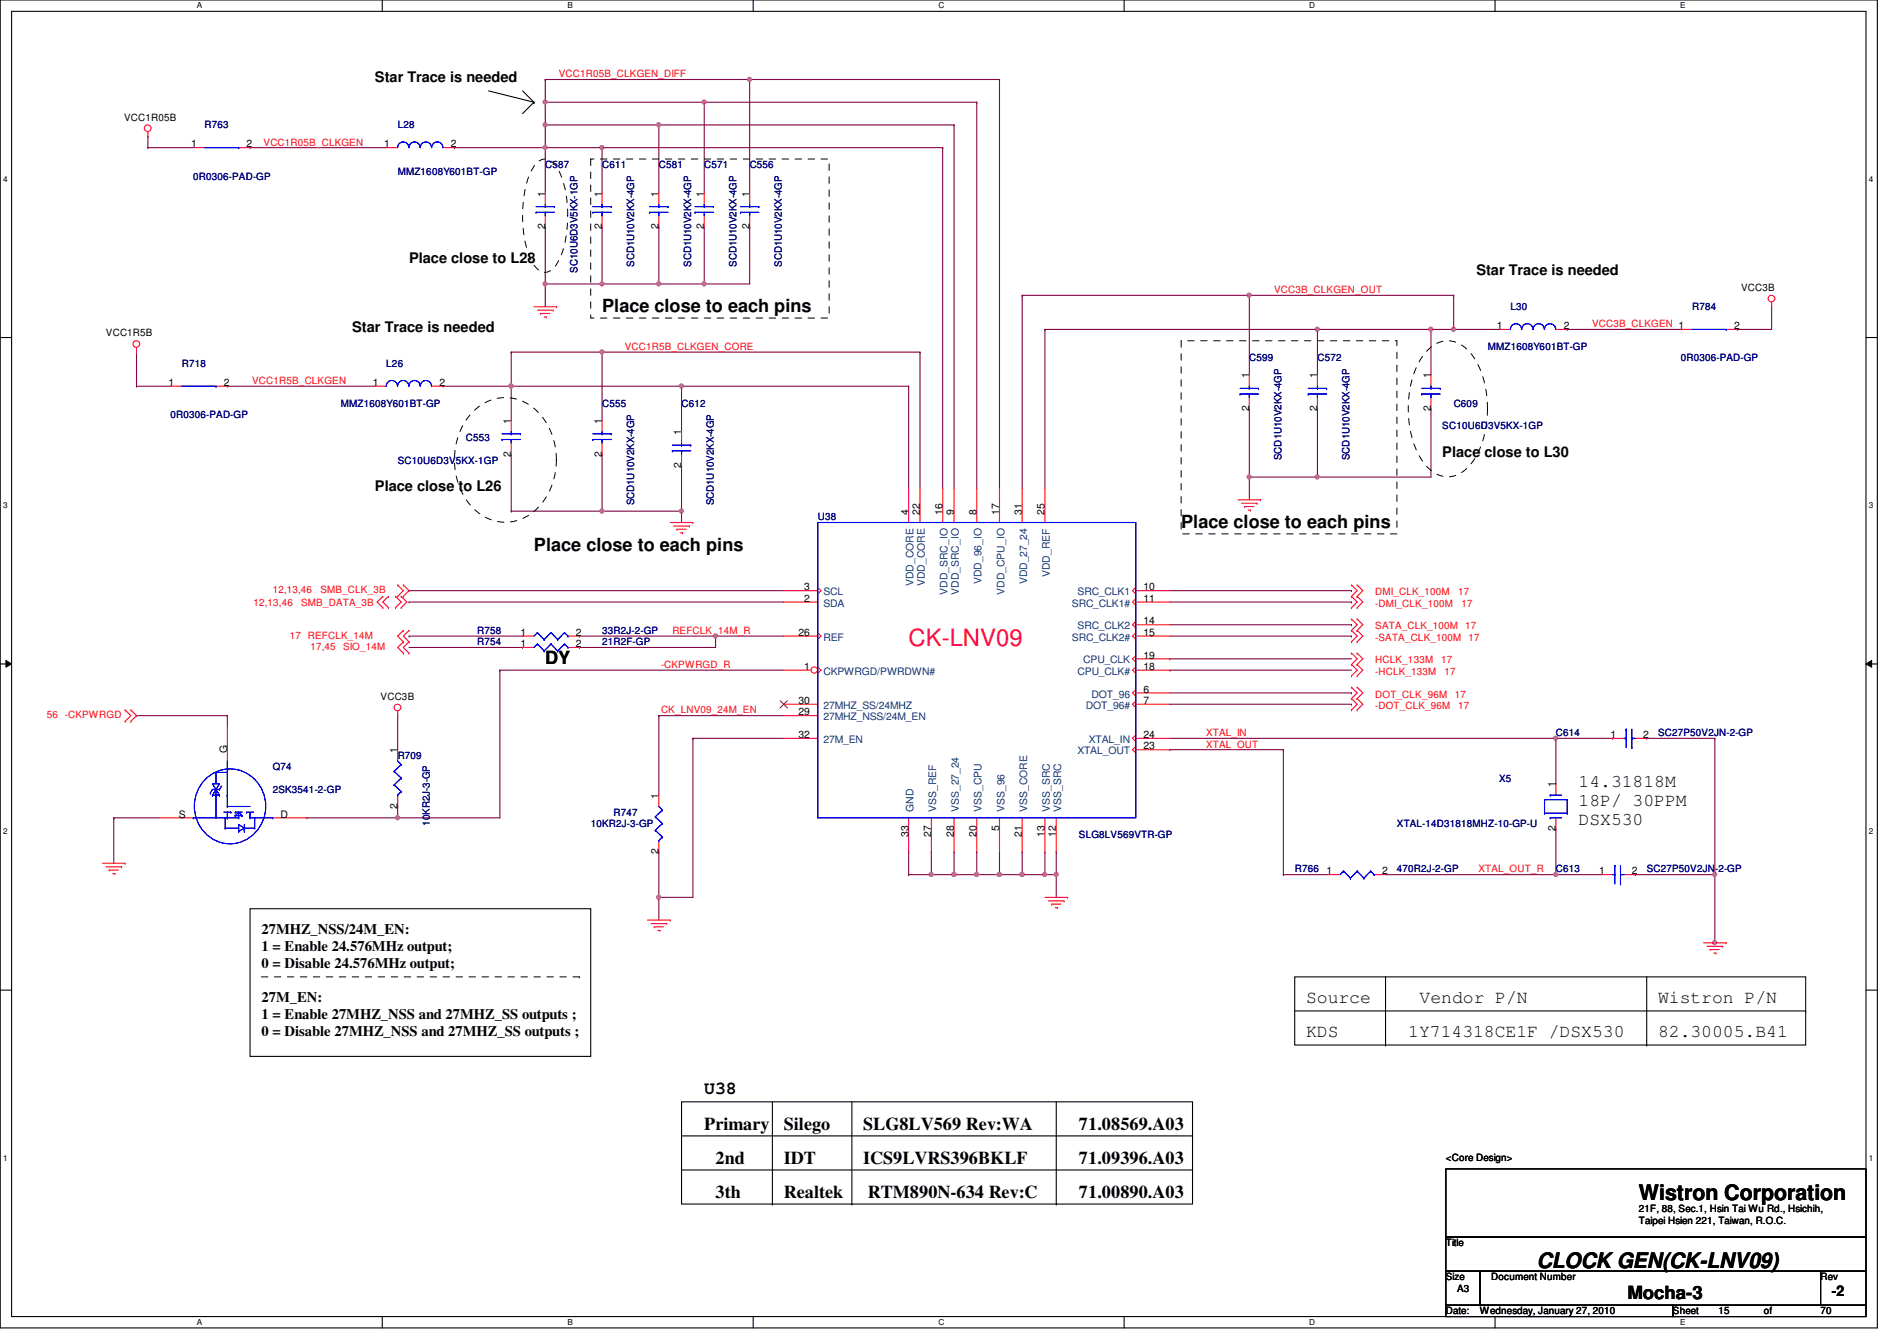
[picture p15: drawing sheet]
<svg xmlns="http://www.w3.org/2000/svg" width="297mm" height="210mm" viewBox="0 0 297 210" stroke-linecap="round" stroke-linejoin="round" font-family="sans-serif">
<defs><g id="words">
<text font-size="3.7" fill="#f00" x="142.3" y="101.1">CK-LNV09</text>
<g font-size="3.3">
<text x="256.6" y="187.9">Wistron Corporation</text>
<text x="240.6" y="198.5">CLOCK GEN(CK-LNV09)</text>
</g>
<g font-size="2.8">
<text x="94.3" y="48.9">Place close to each pins</text>
<text x="185" y="82.6">Place close to each pins</text>
<text x="83.6" y="86.2">Place close to each pins</text>
<text x="85.4" y="104">DY</text>
<text x="247.2" y="123.1">14.31818M</text>
<text x="247.2" y="126.2">18P/ 30PPM</text>
<text x="247.2" y="129.2">DSX530</text>
<text x="204.5" y="156.9">Source</text>
<text x="222.3" y="156.9">Vendor P/N</text>
<text x="259.6" y="156.9">Wistron P/N</text>
<text x="204.5" y="162.3">KDS</text>
<text x="220.5" y="162.3">1Y714318CE1F /DSX530</text>
<text x="259.6" y="162.3">82.30005.B41</text>
<text x="110.3" y="171.3">U38</text>
<text x="110.3" y="176.8">Primary</text>
<text x="122.7" y="176.8">Silego</text>
<text x="135.2" y="176.8">SLG8LV569 Rev:WA</text>
<text x="168.9" y="176.8">71.08569.A03</text>
<text x="112.1" y="182.2">2nd</text>
<text x="122.7" y="182.2">IDT</text>
<text x="135.2" y="182.2">ICS9LVRS396BKLF</text>
<text x="168.9" y="182.2">71.09396.A03</text>
<text x="112.1" y="187.5">3th</text>
<text x="122.7" y="187.5">Realtek</text>
<text x="135.9" y="187.5">RTM890N-634 Rev:C</text>
<text x="168.9" y="187.5">71.00890.A03</text>
<text x="254.8" y="203.4">Mocha-3</text>
</g>
<g font-size="2.3">
<text x="58.7" y="12.8">Star Trace is needed</text>
<text x="64" y="41.2">Place close to L28</text>
<text x="231.2" y="43">Star Trace is needed</text>
<text x="55.2" y="51.9">Star Trace is needed</text>
<text x="225.8" y="71.5">Place close to L30</text>
<text x="58.7" y="76.8">Place close to L26</text>
<text x="40.9" y="146.1">27MHZ_NSS/24M_EN:</text>
<text x="40.9" y="148.8">1 = Enable 24.576MHz output;</text>
<text x="40.9" y="151.6">0 = Disable 24.576MHz output;</text>
<text x="40.9" y="156.8">27M_EN:</text>
<text x="40.9" y="159.5">1 = Enable 27MHZ_NSS and 27MHZ_SS outputs ;</text>
<text x="40.9" y="162.2">0 = Disable 27MHZ_NSS and 27MHZ_SS outputs ;</text>
<text x="286.8" y="202.9">-2</text>
</g>
<g font-size="1.6" fill="#f00">
<text x="87.5" y="12.1">VCC1R05B_CLKGEN_DIFF</text>
<text x="41.3" y="22.8">VCC1R05B_CLKGEN</text>
<text x="199.5" y="45.9">VCC3B_CLKGEN_OUT</text>
<text x="249.3" y="51.2">VCC3B_CLKGEN 1</text>
<text x="97.8" y="54.8">VCC1R5B_CLKGEN_CORE</text>
<text x="39.5" y="60.1">VCC1R5B_CLKGEN</text>
<text x="39.7" y="94.8">12,13,46</text>
<text x="42.7" y="92.8">12,13,46</text>
<text x="47.2" y="94.8">SMB_DATA_3B</text>
<text x="50.2" y="92.8">SMB_CLK_3B</text>
<text x="215.3" y="95">-DMI_CLK_100M</text>
<text x="215.3" y="93.2">DMI_CLK_100M</text>
<text x="228.3" y="93.2">17</text>
<text x="228.9" y="95">17</text>
<text x="45.4" y="99.9">17 REFCLK_14M</text>
<text x="48.6" y="101.7">17,45</text>
<text x="53.7" y="101.7">SIO_14M</text>
<text x="105.3" y="99.2">REFCLK_14M_R</text>
<text x="215.3" y="100.3">-SATA_CLK_100M</text>
<text x="215.3" y="98.5">SATA_CLK_100M 17</text>
<text x="230" y="100.3">17</text>
<text x="103.5" y="104.6">-CKPWRGD_R</text>
<text x="215.3" y="103.8">HCLK_133M</text>
<text x="215.3" y="105.6">-HCLK_133M</text>
<text x="225.7" y="103.8">17</text>
<text x="226.2" y="105.6">17</text>
<text x="7.3" y="112.4">56 -CKPWRGD</text>
<text x="103.5" y="111.7">CK_LNV09_24M_EN</text>
<text x="215.3" y="111">-DOT_CLK_96M</text>
<text x="215.3" y="109.2">DOT_CLK_96M</text>
<text x="227.8" y="109.2">17</text>
<text x="228.3" y="111">17</text>
<text x="188.8" y="117">XTAL_OUT</text>
<text x="188.8" y="115.2">XTAL_IN</text>
<text x="231.5" y="136.6">XTAL_OUT_R</text>
</g>
<g font-size="1.6">
<text x="19.4" y="18.9">VCC1R05B</text>
<text x="29.9" y="23.1">1</text>
<text x="38.6" y="23.1">2</text>
<text x="60.2" y="23.1">1</text>
<text x="70.6" y="23.1">2</text>
<text x="85.3" y="35.9" transform="rotate(-90 85.3 35.9)">2</text>
<text x="85.3" y="30.8" transform="rotate(-90 85.3 30.8)">1</text>
<text x="94.2" y="35.9" transform="rotate(-90 94.2 35.9)">2</text>
<text x="94.2" y="30.8" transform="rotate(-90 94.2 30.8)">1</text>
<text x="103.1" y="35.9" transform="rotate(-90 103.1 35.9)">2</text>
<text x="103.1" y="30.8" transform="rotate(-90 103.1 30.8)">1</text>
<text x="110.2" y="35.9" transform="rotate(-90 110.2 35.9)">2</text>
<text x="110.2" y="30.8" transform="rotate(-90 110.2 30.8)">1</text>
<text x="117.3" y="35.9" transform="rotate(-90 117.3 35.9)">2</text>
<text x="117.3" y="30.8" transform="rotate(-90 117.3 30.8)">1</text>
<text x="272.6" y="45.6">VCC3B</text>
<text x="16.6" y="52.7">VCC1R5B</text>
<text x="234.4" y="51.5">1</text>
<text x="244.9" y="51.5">2</text>
<text x="271.5" y="51.5">2</text>
<text x="195.6" y="59.2" transform="rotate(-90 195.6 59.2)">1</text>
<text x="206.2" y="59.2" transform="rotate(-90 206.2 59.2)">1</text>
<text x="224" y="59.2" transform="rotate(-90 224 59.2)">1</text>
<text x="26.4" y="60.4">1</text>
<text x="35" y="60.4">2</text>
<text x="58.4" y="60.4">1</text>
<text x="68.8" y="60.4">2</text>
<text x="195.6" y="64.3" transform="rotate(-90 195.6 64.3)">2</text>
<text x="206.2" y="64.3" transform="rotate(-90 206.2 64.3)">2</text>
<text x="224" y="64.3" transform="rotate(-90 224 64.3)">2</text>
<text x="80" y="71.5" transform="rotate(-90 80 71.5)">2</text>
<text x="80" y="66.3" transform="rotate(-90 80 66.3)">1</text>
<text x="94.2" y="71.5" transform="rotate(-90 94.2 71.5)">2</text>
<text x="94.2" y="66.3" transform="rotate(-90 94.2 66.3)">1</text>
<text x="106.7" y="68.1" transform="rotate(-90 106.7 68.1)">1</text>
<text x="106.7" y="73.2" transform="rotate(-90 106.7 73.2)">2</text>
<text x="142.2" y="80.6" transform="rotate(-90 142.2 80.6)">4</text>
<text x="144" y="80.6" transform="rotate(-90 144 80.6)">22</text>
<text x="147.6" y="80.6" transform="rotate(-90 147.6 80.6)">16</text>
<text x="149.3" y="80.6" transform="rotate(-90 149.3 80.6)">9</text>
<text x="152.9" y="80.6" transform="rotate(-90 152.9 80.6)">8</text>
<text x="156.5" y="80.6" transform="rotate(-90 156.5 80.6)">17</text>
<text x="160" y="80.6" transform="rotate(-90 160 80.6)">31</text>
<text x="163.6" y="80.6" transform="rotate(-90 163.6 80.6)">25</text>
<text x="125.9" y="94.2">2</text>
<text x="125.9" y="92.4">3</text>
<text x="179.1" y="92.4">10</text>
<text x="179.1" y="94.2">11</text>
<text x="81.5" y="101.3">1</text>
<text x="81.5" y="99.5">1</text>
<text x="90.2" y="101.3">2</text>
<text x="90.2" y="99.5">2</text>
<text x="125" y="99.5">26</text>
<text x="179.1" y="97.7">14</text>
<text x="179.1" y="99.5">15</text>
<text x="125.9" y="104.9">1</text>
<text x="179.1" y="104.9">18</text>
<text x="179.1" y="103.1">19</text>
<text x="59.6" y="109.6">VCC3B</text>
<text x="125" y="112">29</text>
<text x="125" y="110.2">30</text>
<text x="179.1" y="108.4">6</text>
<text x="179.1" y="110.2">7</text>
<text x="35.6" y="117.9" transform="rotate(-90 35.6 117.9)">G</text>
<text x="62.2" y="117.9" transform="rotate(-90 62.2 117.9)">1</text>
<text x="125" y="115.5">32</text>
<text x="179.1" y="117.3">23</text>
<text x="179.1" y="115.5">24</text>
<text x="252.2" y="115.5">1</text>
<text x="257.3" y="115.5">2</text>
<text x="103.1" y="125" transform="rotate(-90 103.1 125)">1</text>
<text x="243.6" y="123.2" transform="rotate(-90 243.6 123.2)">1</text>
<text x="28" y="128">S</text>
<text x="43.9" y="128">D</text>
<text x="62.2" y="126.6" transform="rotate(-90 62.2 126.6)">2</text>
<text x="142.2" y="131" transform="rotate(-90 142.2 131)">33</text>
<text x="145.8" y="131" transform="rotate(-90 145.8 131)">27</text>
<text x="149.3" y="131" transform="rotate(-90 149.3 131)">28</text>
<text x="152.9" y="131" transform="rotate(-90 152.9 131)">20</text>
<text x="156.5" y="130.1" transform="rotate(-90 156.5 130.1)">5</text>
<text x="160" y="131" transform="rotate(-90 160 131)">21</text>
<text x="163.6" y="131" transform="rotate(-90 163.6 131)">13</text>
<text x="165.4" y="131" transform="rotate(-90 165.4 131)">12</text>
<text x="243.6" y="130.1" transform="rotate(-90 243.6 130.1)">2</text>
<text x="103.1" y="133.7" transform="rotate(-90 103.1 133.7)">2</text>
<text x="207.7" y="136.9">1</text>
<text x="216.4" y="136.9">2</text>
<text x="250.4" y="136.9">1</text>
<text x="255.5" y="136.9">2</text>
<text x="226.4" y="181.7">&lt;Core Design&gt;</text>
<text x="256.6" y="189.7">21F, 88, Sec.1, Hsin Tai Wu Rd., Hsichih,</text>
<text x="256.6" y="191.6">Taipei Hsien 221, Taiwan, R.O.C.</text>
<text x="226.4" y="195.1">Title</text>
<text x="226.4" y="200.4">Size</text>
<text x="228.2" y="202.2">A3</text>
<text x="233.5" y="200.4">Document Number</text>
<text x="285.1" y="200.4">Rev</text>
<text x="226.4" y="205.7">Date:</text>
<text x="231.7" y="205.7">Wednesday, January 27, 2010</text>
<text x="262" y="205.7">Sheet</text>
<text x="269.1" y="205.7">15</text>
<text x="276.2" y="205.7">of</text>
<text x="285.1" y="205.7">70</text>
</g>
<g font-size="1.6" fill="#000080">
<text x="32" y="20.1">R763</text>
<text x="62.3" y="20.1">L28</text>
<text x="30.3" y="28.1">0R0306-PAD-GP</text>
<text x="62.3" y="27.4">MMZ1608Y601BT-GP</text>
<text x="85.4" y="26.3">C587</text>
<text x="94.3" y="26.3">C611</text>
<text x="103.2" y="26.3">C581</text>
<text x="110.3" y="26.3">C571</text>
<text x="117.4" y="26.3">C556</text>
<text x="99.3" y="41.8" transform="rotate(-90 99.3 41.8)">SCD1U10V2KX-4GP</text>
<text x="108.2" y="41.8" transform="rotate(-90 108.2 41.8)">SCD1U10V2KX-4GP</text>
<text x="115.3" y="41.8" transform="rotate(-90 115.3 41.8)">SCD1U10V2KX-4GP</text>
<text x="122.4" y="41.8" transform="rotate(-90 122.4 41.8)">SCD1U10V2KX-4GP</text>
<text x="90.4" y="42.7" transform="rotate(-90 90.4 42.7)">SC10U6D3V5KX-1GP</text>
<text x="236.5" y="48.6">L30</text>
<text x="265" y="48.6">R784</text>
<text x="28.5" y="57.4">R718</text>
<text x="60.5" y="57.4">L26</text>
<text x="195.6" y="56.6">C599</text>
<text x="206.3" y="56.6">C572</text>
<text x="233" y="54.8">MMZ1608Y601BT-GP</text>
<text x="263.2" y="56.6">0R0306-PAD-GP</text>
<text x="26.7" y="65.4">0R0306-PAD-GP</text>
<text x="53.4" y="63.7">MMZ1608Y601BT-GP</text>
<text x="94.3" y="63.7">C555</text>
<text x="106.7" y="63.7">C612</text>
<text x="227.6" y="63.7">C609</text>
<text x="72.9" y="69">C553</text>
<text x="225.8" y="67.2">SC10U6D3V5KX-1GP</text>
<text x="62.3" y="72.6">SC10U6D3V5KX-1GP</text>
<text x="200.7" y="72" transform="rotate(-90 200.7 72)">SCD1U10V2KX-4GP</text>
<text x="211.3" y="72" transform="rotate(-90 211.3 72)">SCD1U10V2KX-4GP</text>
<text x="99.3" y="79.1" transform="rotate(-90 99.3 79.1)">SCD1U10V2KX-4GP</text>
<text x="111.8" y="79.1" transform="rotate(-90 111.8 79.1)">SCD1U10V2KX-4GP</text>
<text x="128.1" y="81.4">U38</text>
<text x="74.7" y="101">R754</text>
<text x="74.7" y="99.2">R758</text>
<text x="94.3" y="101">21R2F-GP</text>
<text x="94.3" y="99.2">33R2J-2-GP</text>
<text x="62.3" y="118.8">R709</text>
<text x="243.6" y="115.2">C614</text>
<text x="259.6" y="115.2">SC27P50V2JN-2-GP</text>
<text x="42.7" y="120.6">Q74</text>
<text x="42.7" y="124.1">2SK3541-2-GP</text>
<text x="234.7" y="122.3">X5</text>
<text x="67.3" y="129.2" transform="rotate(-90 67.3 129.2)">10KR2J-3-GP</text>
<text x="92.5" y="129.5">10KR2J-3-GP</text>
<text x="96.1" y="127.7">R747</text>
<text x="168.9" y="131.2">SLG8LV569VTR-GP</text>
<text x="218.7" y="129.5">XTAL-14D31818MHZ-10-GP-U</text>
<text x="202.7" y="136.6">R766</text>
<text x="218.7" y="136.6">470R2J-2-GP</text>
<text x="243.6" y="136.6">C613</text>
<text x="257.8" y="136.6">SC27P50V2JN-2-GP</text>
</g>
<g font-size="1.6" fill="#004080">
<text x="128.9" y="95">SDA</text>
<text x="128.9" y="93.2">SCL</text>
<text x="143" y="91.8" transform="rotate(-90 143 91.8)">VDD_CORE</text>
<text x="144.8" y="91.8" transform="rotate(-90 144.8 91.8)">VDD_CORE</text>
<text x="148.4" y="93.1" transform="rotate(-90 148.4 93.1)">VDD_SRC_IO</text>
<text x="150.2" y="93.1" transform="rotate(-90 150.2 93.1)">VDD_SRC_IO</text>
<text x="153.7" y="91.4" transform="rotate(-90 153.7 91.4)">VDD_96_IO</text>
<text x="157.3" y="93.1" transform="rotate(-90 157.3 93.1)">VDD_CPU_IO</text>
<text x="160.8" y="91.5" transform="rotate(-90 160.8 91.5)">VDD_27_24</text>
<text x="164.4" y="90.3" transform="rotate(-90 164.4 90.3)">VDD_REF</text>
<text x="167.8" y="95">SRC_CLK1#</text>
<text x="168.7" y="93.2">SRC_CLK1</text>
<text x="128.9" y="100.3">REF</text>
<text x="167.8" y="100.3">SRC_CLK2#</text>
<text x="168.7" y="98.5">SRC_CLK2</text>
<text x="128.9" y="105.6">CKPWRGD/PWRDWN#</text>
<text x="168.7" y="105.6">CPU_CLK#</text>
<text x="169.6" y="103.8">CPU_CLK</text>
<text x="128.9" y="112.7">27MHZ_NSS/24M_EN</text>
<text x="128.9" y="111">27MHZ_SS/24MHZ</text>
<text x="170" y="111">DOT_96#</text>
<text x="170.9" y="109.2">DOT_96</text>
<text x="128.9" y="116.3">27M_EN</text>
<text x="168.7" y="118.1">XTAL_OUT</text>
<text x="170.5" y="116.3">XTAL_IN</text>
<text x="143" y="127.1" transform="rotate(-90 143 127.1)">GND</text>
<text x="146.6" y="127.1" transform="rotate(-90 146.6 127.1)">VSS_REF</text>
<text x="150.2" y="127.1" transform="rotate(-90 150.2 127.1)">VSS_27_24</text>
<text x="153.7" y="127.1" transform="rotate(-90 153.7 127.1)">VSS_CPU</text>
<text x="157.3" y="127.1" transform="rotate(-90 157.3 127.1)">VSS_96</text>
<text x="160.8" y="127.1" transform="rotate(-90 160.8 127.1)">VSS_CORE</text>
<text x="164.4" y="127.1" transform="rotate(-90 164.4 127.1)">VSS_SRC</text>
<text x="166.2" y="127.1" transform="rotate(-90 166.2 127.1)">VSS_SRC</text>
</g>
<g font-size="1.3">
<text x="30.8" y="1.3">A</text>
<text x="88.9" y="1.3">B</text>
<text x="146.9" y="1.3">C</text>
<text x="205" y="1.3">D</text>
<text x="263.1" y="1.3">E</text>
<text x=".5" y="28.4">4</text>
<text x="292.6" y="28.4">4</text>
<text x=".5" y="79.5">3</text>
<text x="292.6" y="79.5">3</text>
<text x=".5" y="130.6">2</text>
<text x="292.6" y="130.6">2</text>
<text x=".5" y="181.7">1</text>
<text x="292.6" y="181.7">1</text>
<text x="30.8" y="207.4">A</text>
<text x="88.9" y="207.4">B</text>
<text x="146.9" y="207.4">C</text>
<text x="205" y="207.4">D</text>
<text x="263.1" y="207.4">E</text>
</g>
</g></defs>
<path d="M0 0h294v207.9h-294zM1.8 1.8h290.4v204.3h-290.4z" fill="none" stroke="#000" stroke-width=".17"/>
<g fill="#fff">
<path d="M30.8 .2h.8v1.4h-.8z"/>
<path d="M30.8 206.2h.8v1.4h-.8z"/>
</g>
<path d="M59.9 0v1.8M59.9 206.1v1.8" fill="none" stroke="#000" stroke-width=".17"/>
<g fill="#fff">
<path d="M88.9 .2h.8v1.4h-.8z"/>
<path d="M88.9 206.2h.8v1.4h-.8z"/>
</g>
<path d="M117.9 0v1.8M117.9 206.1v1.8" fill="none" stroke="#000" stroke-width=".17"/>
<g fill="#fff">
<path d="M146.9 .2h.9v1.4h-.9z"/>
<path d="M146.9 206.2h.9v1.4h-.9z"/>
</g>
<path d="M176 0v1.8M176 206.1v1.8" fill="none" stroke="#000" stroke-width=".17"/>
<g fill="#fff">
<path d="M205 .2h.9v1.4h-.9z"/>
<path d="M205 206.2h.9v1.4h-.9z"/>
</g>
<path d="M234.1 0v1.8M234.1 206.1v1.8" fill="none" stroke="#000" stroke-width=".17"/>
<g fill="#fff">
<path d="M263.1 .2h.8v1.4h-.8z"/>
<path d="M263.1 206.2h.8v1.4h-.8z"/>
<path d="M.5 27.3h.7v1.4h-.7z"/>
<path d="M292.6 27.3h.7v1.4h-.7z"/>
<path d="M.5 78.4h.7v1.4h-.7z"/>
<path d="M292.6 78.4h.7v1.4h-.7z"/>
</g>
<path d="M0 52.8h1.8M292.2 52.8h1.8" fill="none" stroke="#000" stroke-width=".17"/>
<g fill="#fff">
<path d="M.5 129.5h.7v1.4h-.7z"/>
<path d="M292.6 129.5h.7v1.4h-.7z"/>
</g>
<path d="M0 103.9h1.8M292.2 103.9h1.8" fill="none" stroke="#000" stroke-width=".17"/>
<path d="M.9 103.4l.9 .5-.9 .5zM292.2 103.9l.9-.5v1z" fill="#000"/>
<path d="M.9 103.4l.9 .5-.9 .5zM292.2 103.9l.9-.5v1z" fill="none" stroke="#000" stroke-width=".16"/>
<g fill="#fff">
<path d="M.5 180.5h.7v1.4h-.7z"/>
<path d="M292.6 180.5h.7v1.4h-.7z"/>
</g>
<path d="M0 155h1.8M292.2 155h1.8" fill="none" stroke="#000" stroke-width=".17"/>
<path d="M64 99.6h.1M64 99.6h17.8M112.1 99.6h.1M112.1 99.6h10.6M112.1 99.6v1.7h-21.4M90.7 101.3h.1M103.2 112h.1M103.2 112v12.5M103.2 140.5h.1M103.2 140.5h5.3" fill="none" stroke="#800040" stroke-width=".17"/>
<circle cx="112" cy="99.5" r=".32" fill="#f0f"/>
<circle cx="112" cy="99.5" r=".32" fill="none" stroke="#f0f" stroke-width=".17"/>
<path d="M90.7 99.6h.1M90.7 99.6h21.4M103.2 133.3h.1M103.2 133.3v7.2" fill="none" stroke="#800040" stroke-width=".17"/>
<circle cx="103.1" cy="140.4" r=".32" fill="#f0f"/>
<circle cx="103.1" cy="140.4" r=".32" fill="none" stroke="#f0f" stroke-width=".17"/>
<g fill="none" stroke="#800040" stroke-width=".17">
<path d="M23.2 23.1h.1M23.2 21.3h.1M23.2 23.1h7.1M23.2 21.3v1.8M39.2 23.1h.1M39.2 23.1h21.3M71.2 23.1h.1M71.2 23.1h14.2M85.4 23.1h.1M85.4 23.1v7.1M85.4 44.4h.1M85.4 44.4v3.6"/>
<path d="M62.3 112h.1M62.3 112v5.3"/>
</g>
<circle cx="85.4" cy="44.4" r=".32" fill="#f0f"/>
<circle cx="85.4" cy="44.4" r=".32" fill="none" stroke="#f0f" stroke-width=".17"/>
<path d="M85.4 23.1h.1M85.4 23.1h8.9M94.3 23.1h.1M94.3 23.1v7.1" fill="none" stroke="#800040" stroke-width=".17"/>
<circle cx="94.2" cy="23.1" r=".32" fill="#f0f"/>
<circle cx="94.2" cy="23.1" r=".32" fill="none" stroke="#f0f" stroke-width=".17"/>
<circle cx="85.4" cy="23.1" r=".32" fill="#f0f"/>
<circle cx="85.4" cy="23.1" r=".32" fill="none" stroke="#f0f" stroke-width=".17"/>
<path d="M94.3 23.1h.1M94.3 35.6h.1M94.3 23.1h53.3M94.3 35.6v8.8h-8.9M85.4 44.4h.1" fill="none" stroke="#800040" stroke-width=".17"/>
<circle cx="94.2" cy="44.4" r=".32" fill="#f0f"/>
<circle cx="94.2" cy="44.4" r=".32" fill="none" stroke="#f0f" stroke-width=".17"/>
<path d="M103.2 35.6h.1M103.2 35.6v8.8h-8.9M94.3 44.4h.1" fill="none" stroke="#800040" stroke-width=".17"/>
<circle cx="103.1" cy="44.4" r=".32" fill="#f0f"/>
<circle cx="103.1" cy="44.4" r=".32" fill="none" stroke="#f0f" stroke-width=".17"/>
<path d="M110.3 35.6h.1M110.3 35.6v8.8h-7.1M103.2 44.4h.1" fill="none" stroke="#800040" stroke-width=".17"/>
<circle cx="110.3" cy="44.4" r=".32" fill="#f0f"/>
<circle cx="110.3" cy="44.4" r=".32" fill="none" stroke="#f0f" stroke-width=".17"/>
<path d="M85.4 19.6h.1M85.4 19.6h17.8M103.2 19.6h.1M103.2 19.6v10.6" fill="none" stroke="#800040" stroke-width=".17"/>
<circle cx="103.1" cy="19.5" r=".32" fill="#f0f"/>
<circle cx="103.1" cy="19.5" r=".32" fill="none" stroke="#f0f" stroke-width=".17"/>
<circle cx="85.4" cy="19.5" r=".32" fill="#f0f"/>
<circle cx="85.4" cy="19.5" r=".32" fill="none" stroke="#f0f" stroke-width=".17"/>
<path d="M85.4 19.6h.1M85.4 16h.1M85.4 16v7.1M85.4 16h24.9M103.2 19.6h.1M103.2 19.6h46.2M110.3 16h.1M110.3 16v14.2M117.4 35.6h.1M117.4 35.6v8.8h-7.1M110.3 44.4h.1" fill="none" stroke="#800040" stroke-width=".17"/>
<circle cx="110.3" cy="16" r=".32" fill="#f0f"/>
<circle cx="110.3" cy="16" r=".32" fill="none" stroke="#f0f" stroke-width=".17"/>
<circle cx="85.4" cy="16" r=".32" fill="#f0f"/>
<circle cx="85.4" cy="16" r=".32" fill="none" stroke="#f0f" stroke-width=".17"/>
<path d="M110.3 16h.1M110.3 16h42.6M117.4 12.4h.1M117.4 12.4v17.8M117.4 12.4h39.1" fill="none" stroke="#800040" stroke-width=".17"/>
<circle cx="117.4" cy="12.4" r=".32" fill="#f0f"/>
<circle cx="117.4" cy="12.4" r=".32" fill="none" stroke="#f0f" stroke-width=".17"/>
<path d="M85.4 12.4h.1M85.4 12.4v3.6M227.6 51.6h.1M227.6 51.6h7.1M245.4 51.6h.1M245.4 51.6h17.8M272.1 51.6h.1M277.4 48h.1M277.4 48v3.6h-5.3" fill="none" stroke="#800040" stroke-width=".17"/>
<circle cx="227.6" cy="51.5" r=".32" fill="#f0f"/>
<circle cx="227.6" cy="51.5" r=".32" fill="none" stroke="#f0f" stroke-width=".17"/>
<path d="M224.1 51.6h.1M224.1 51.6v7.1" fill="none" stroke="#800040" stroke-width=".17"/>
<circle cx="224" cy="51.5" r=".32" fill="#f0f"/>
<circle cx="224" cy="51.5" r=".32" fill="none" stroke="#f0f" stroke-width=".17"/>
<path d="M206.3 51.6h.1M206.3 51.6h17.8" fill="none" stroke="#800040" stroke-width=".17"/>
<circle cx="206.3" cy="51.5" r=".32" fill="#f0f"/>
<circle cx="206.3" cy="51.5" r=".32" fill="none" stroke="#f0f" stroke-width=".17"/>
<path d="M195.6 46.2h.1M195.6 46.2v12.5M206.3 51.6h.1M206.3 51.6v7.1M206.3 64h.1M206.3 74.7h.1M206.3 64v10.7M224.1 64h.1M224.1 64v10.7h-17.8" fill="none" stroke="#800040" stroke-width=".17"/>
<circle cx="206.3" cy="74.6" r=".32" fill="#f0f"/>
<circle cx="206.3" cy="74.6" r=".32" fill="none" stroke="#f0f" stroke-width=".17"/>
<path d="M195.6 64h.1M195.6 74.7h.1M195.6 64v14.2" fill="none" stroke="#800040" stroke-width=".17"/>
<circle cx="195.6" cy="74.6" r=".32" fill="#f0f"/>
<circle cx="195.6" cy="74.6" r=".32" fill="none" stroke="#f0f" stroke-width=".17"/>
<path d="M195.6 46.2h.1M195.6 46.2h32" fill="none" stroke="#800040" stroke-width=".17"/>
<circle cx="195.6" cy="46.2" r=".32" fill="#f0f"/>
<circle cx="195.6" cy="46.2" r=".32" fill="none" stroke="#f0f" stroke-width=".17"/>
<path d="M94.3 55.1h.1M94.3 55.1v10.7M227.6 46.2h.1M227.6 46.2v5.4" fill="none" stroke="#800040" stroke-width=".17"/>
<circle cx="94.2" cy="55.1" r=".32" fill="#f0f"/>
<circle cx="94.2" cy="55.1" r=".32" fill="none" stroke="#f0f" stroke-width=".17"/>
<g fill="none" stroke="#800040" stroke-width=".17">
<path d="M85.4 12.4h.1M85.4 12.4h32M85.4 35.6h.1M85.4 35.6v8.8M94.3 55.1h.1M94.3 55.1h49.8M106.7 60.5h.1M106.7 60.5v7.1M195.6 74.7h.1M195.6 74.7h10.7M21.4 112h.1M21.4 112h14.2"/>
<path d="M35.6 112h.1M35.6 112v1.8M108.5 115.6h.1M108.5 115.6v24.9M17.8 128h.1M17.8 128v7.1M17.8 128h7.1M142.3 133.3h.1M142.3 133.3v3.6M163.6 136.9h.1M163.6 136.9h1.8M103.2 140.5h.1"/>
<path d="M103.2 140.5v3.5"/>
</g>
<circle cx="165.4" cy="136.9" r=".32" fill="#f0f"/>
<circle cx="165.4" cy="136.9" r=".32" fill="none" stroke="#f0f" stroke-width=".17"/>
<path d="M145.8 133.3h.1M145.8 133.3v3.6M149.4 133.3h.1M149.4 136.9h.1M149.4 133.3v3.6M149.4 136.9h3.5M165.4 133.3h.1M165.4 136.9h.1M165.4 133.3v7.2" fill="none" stroke="#800040" stroke-width=".17"/>
<circle cx="152.9" cy="136.9" r=".32" fill="#f0f"/>
<circle cx="152.9" cy="136.9" r=".32" fill="none" stroke="#f0f" stroke-width=".17"/>
<circle cx="149.4" cy="136.9" r=".32" fill="#f0f"/>
<circle cx="149.4" cy="136.9" r=".32" fill="none" stroke="#f0f" stroke-width=".17"/>
<path d="M145.8 136.9h.1M145.8 136.9h3.6" fill="none" stroke="#800040" stroke-width=".17"/>
<circle cx="149.4" cy="136.9" r=".32" fill="#f0f"/>
<circle cx="149.4" cy="136.9" r=".32" fill="none" stroke="#f0f" stroke-width=".17"/>
<circle cx="145.8" cy="136.9" r=".32" fill="#f0f"/>
<circle cx="145.8" cy="136.9" r=".32" fill="none" stroke="#f0f" stroke-width=".17"/>
<path d="M152.9 133.3h.1M152.9 136.9h.1M152.9 133.3v3.6M156.5 133.3h.1M156.5 133.3v3.6h-3.6" fill="none" stroke="#800040" stroke-width=".17"/>
<circle cx="156.5" cy="136.9" r=".32" fill="#f0f"/>
<circle cx="156.5" cy="136.9" r=".32" fill="none" stroke="#f0f" stroke-width=".17"/>
<circle cx="152.9" cy="136.9" r=".32" fill="#f0f"/>
<circle cx="152.9" cy="136.9" r=".32" fill="none" stroke="#f0f" stroke-width=".17"/>
<path d="M156.5 136.9h.1M160.1 133.3h.1M160.1 133.3v3.6h-3.6" fill="none" stroke="#800040" stroke-width=".17"/>
<circle cx="160" cy="136.9" r=".32" fill="#f0f"/>
<circle cx="160" cy="136.9" r=".32" fill="none" stroke="#f0f" stroke-width=".17"/>
<circle cx="156.5" cy="136.9" r=".32" fill="#f0f"/>
<circle cx="156.5" cy="136.9" r=".32" fill="none" stroke="#f0f" stroke-width=".17"/>
<path d="M160.1 136.9h.1M163.6 133.3h.1M163.6 133.3v3.6h-3.5" fill="none" stroke="#800040" stroke-width=".17"/>
<circle cx="163.6" cy="136.9" r=".32" fill="#f0f"/>
<circle cx="163.6" cy="136.9" r=".32" fill="none" stroke="#f0f" stroke-width=".17"/>
<circle cx="160" cy="136.9" r=".32" fill="#f0f"/>
<circle cx="160" cy="136.9" r=".32" fill="none" stroke="#f0f" stroke-width=".17"/>
<g fill="none" stroke="#800040" stroke-width=".17">
<path d="M183.2 103.1h.1M183.2 104.9h.1M183.2 117.3h.1M183.2 103.1h28.4M183.2 104.9h28.4M183.2 117.3h17.8M201 117.3h.1M201 117.3v19.6M257.8 115.6h.1M257.8 115.6h10.7M142.3 136.9h.1M142.3 136.9h3.5"/>
<path d="M201 136.9h.1M201 136.9h7.1M243.6 129.8h.1M243.6 136.9h.1M243.6 136.9h7.1M243.6 129.8v7.1M268.5 136.9h.1M268.5 136.9v10.7"/>
</g>
<circle cx="268.5" cy="147.5" r=".32" fill="#f0f"/>
<circle cx="268.5" cy="147.5" r=".32" fill="none" stroke="#f0f" stroke-width=".17"/>
<path d="M256.1 136.9h.1M256.1 136.9h12.4" fill="none" stroke="#800040" stroke-width=".17"/>
<circle cx="268.5" cy="136.9" r=".32" fill="#f0f"/>
<circle cx="268.5" cy="136.9" r=".32" fill="none" stroke="#f0f" stroke-width=".17"/>
<g fill="none" stroke="#800040" stroke-width=".17">
<path d="M64 92.5h.1M64 94.2h.1M64 92.5h58.7M64 94.2h58.7M78.3 104.9h.1M78.3 104.9v23.1h-30.3M78.3 104.9h44.4M103.2 112h.1M103.2 112h19.5M108.5 115.6h.1M108.5 115.6h14.2M48 128h.1"/>
<path d="M62.3 126.2h.1M62.3 128h.1M62.3 126.2v1.8"/>
</g>
<circle cx="62.2" cy="128" r=".32" fill="#f0f"/>
<circle cx="62.2" cy="128" r=".32" fill="none" stroke="#f0f" stroke-width=".17"/>
<path d="M35.6 60.5h.1M35.6 60.5h23.1M80 60.5h.1M80 60.5v5.3" fill="none" stroke="#800040" stroke-width=".17"/>
<circle cx="80" cy="60.4" r=".32" fill="#f0f"/>
<circle cx="80" cy="60.4" r=".32" fill="none" stroke="#f0f" stroke-width=".17"/>
<path d="M106.7 60.5h.1M106.7 60.5h35.6" fill="none" stroke="#800040" stroke-width=".17"/>
<circle cx="106.7" cy="60.4" r=".32" fill="#f0f"/>
<circle cx="106.7" cy="60.4" r=".32" fill="none" stroke="#f0f" stroke-width=".17"/>
<path d="M144.1 55.1h.1M144.1 55.1v21.4M142.3 60.5h.1M142.3 60.5v16M94.3 80h.1M94.3 80h12.4" fill="none" stroke="#800040" stroke-width=".17"/>
<circle cx="106.7" cy="80" r=".32" fill="#f0f"/>
<circle cx="106.7" cy="80" r=".32" fill="none" stroke="#f0f" stroke-width=".17"/>
<circle cx="94.2" cy="80" r=".32" fill="#f0f"/>
<circle cx="94.2" cy="80" r=".32" fill="none" stroke="#f0f" stroke-width=".17"/>
<g fill="none" stroke="#800040" stroke-width=".17">
<path d="M80 55.1h.1M80 55.1h14.3M80 55.1v5.4M69.4 60.5h.1M69.4 60.5h37.3M80 71.1h.1M80 60.5h.1M80 71.1v8.9M94.3 71.1h.1M94.3 71.1v8.9h-14.3M106.7 72.9h.1M106.7 72.9v8.9"/>
<path d="M80 80h.1M106.7 80h.1"/>
</g>
<circle cx="80" cy="60.4" r=".32" fill="#f0f"/>
<circle cx="80" cy="60.4" r=".32" fill="none" stroke="#f0f" stroke-width=".17"/>
<g fill="none" stroke="#800040" stroke-width=".17">
<path d="M149.4 19.6h.1M149.4 19.6v56.9M152.9 16h.1M152.9 16v60.5M156.5 12.4h.1M156.5 12.4v64.1M147.6 23.1h.1M147.6 23.1v53.4M21.4 55.1h.1M21.4 55.1v5.4M160.1 46.2h.1M160.1 46.2v30.3"/>
<path d="M160.1 46.2h35.5M163.6 51.6h.1M163.6 51.6v24.9M163.6 51.6h42.7M224.1 51.6h.1M224.1 51.6h3.5M21.4 60.5h.1M21.4 60.5h5.3M268.5 115.6h.1M268.5 115.6v21.3M217 136.9h26.6M243.6 136.9h.1"/>
</g>
<circle cx="243.6" cy="136.9" r=".32" fill="#f0f"/>
<circle cx="243.6" cy="136.9" r=".32" fill="none" stroke="#f0f" stroke-width=".17"/>
<path d="M183.2 115.6h60.4M243.6 115.6h.1" fill="none" stroke="#800040" stroke-width=".17"/>
<circle cx="243.6" cy="115.5" r=".32" fill="#f0f"/>
<circle cx="243.6" cy="115.5" r=".32" fill="none" stroke="#f0f" stroke-width=".17"/>
<g fill="none" stroke="#800040" stroke-width=".17">
<path d="M183.2 92.5h28.4M183.2 94.2h28.4M183.2 97.8h28.4M183.2 99.6h28.4M211.6 92.5h.1M211.6 94.2h.1M211.6 97.8h.1M211.6 99.6h.1M64 101.3h17.8M81.8 101.3h.1M183.2 108.5h28.4M183.2 110.2h28.4"/>
<path d="M211.6 108.5h.1M211.6 110.2h.1M252.5 115.6h.1M252.5 115.6h-8.9v7.1M243.6 122.7h.1"/>
</g>
<g fill="none" stroke="#f00" stroke-width=".17">
<path d="M23.2 21.3h.1M23.2 20.6v.7M85.4 30.2v1.8M85.4 33.8v1.8M94.3 30.2v1.8M94.3 33.8v1.8M103.2 30.2v1.8M103.2 33.8v1.8M21.4 55.1h.1M21.4 54.4v.7M83.6 48h3.6M84.2 48.6h2.4"/>
<path d="M84.7 49.1h.1M84.7 49.1h1.4M85.2 49.6h.4M85.6 49.6h.1M86.6 48.6h.1M87.2 48h.1M224.1 58.7v1.8M277.4 48h.1M277.4 47.3v.7M26.7 60.5h1.8M33.8 60.5h1.8M80 65.8v1.8"/>
<path d="M80 69.3v1.8M94.3 65.8v1.8M94.3 69.3v1.8M193.8 78.2h3.6M194.4 78.8h2.4M194.9 79.3h.1M194.9 79.3h1.4M195.4 79.8h.4M195.8 79.8h.1M196.8 78.8h.1M197.4 78.2h.1M224.1 62.2v1.8"/>
<path d="M59.9 95.1h.1M59.9 93.3h.1M59.9 93.3l-.8 .9 .8 .9M60.8 95.1h.1M60.8 93.3h.1M60.8 93.3l-.9 .9 .9 .9M61.9 93.3h.1M61.9 95.1h.1M61.9 93.3l.9 .9-.9 .9M62.3 93.3h.1M62.3 91.6h.1M62.3 91.6l.9 .9-.9 .8"/>
<path d="M62.8 95.1h.1M62.8 93.3h.1M62.8 93.3l.9 .9-.9 .9M63.2 98.7h.1M63.2 91.6h.1M63.2 93.3h.1M63.2 98.7l-.9 .9 .9 .9M63.2 91.6l.8 .9-.8 .8M64 98.7h.1M64 98.7l-.8 .9 .8 .9M104.9 81.8h3.6M105.5 82.3h2.4"/>
<path d="M106 82.8h.1M106 82.8h1.4M106.5 83.4h.4M106.9 83.4h.1M107.9 82.3h.1M108.5 81.8h.1M211.6 98.7h.1M211.6 96.9h.1M211.6 93.3h.1M211.6 95.1h.1M211.6 91.6h.1M211.6 98.7l.9 .9-.9 .9"/>
<path d="M211.6 96.9l.9 .9-.9 .9M211.6 93.3l.9 .9-.9 .9M211.6 91.6l.9 .9-.9 .8M212.5 98.7h.1M212.5 96.9h.1M212.5 93.3h.1M212.5 95.1h.1M212.5 91.6h.1M212.5 98.7l.9 .9-.9 .9M212.5 96.9l.9 .9-.9 .9M212.5 93.3l.9 .9-.9 .9M212.5 91.6l.9 .9-.9 .8"/>
<path d="M19.6 112.9h.1M19.6 111.1h.1M19.6 111.1l.9 .9-.9 .9M20.5 111.1h.1M20.5 112.9h.1M20.5 111.1l.9 .9-.9 .9M62.3 112h.1M62.3 111.3v.7M63.2 100.5h.1M63.2 102.2h.1M63.2 100.5l-.9 .8 .9 .9M64 100.5h.1"/>
<path d="M64 102.2h.1M64 100.5l-.8 .8 .8 .9M128.1 104.4l.5 .5-.5 .5M211.6 102.2h.1M211.6 104h.1M211.6 105.8h.1M211.6 100.5h.1M211.6 109.3h.1M211.6 111.1h.1M211.6 107.6h.1M211.6 102.2l.9 .9-.9 .9M211.6 104l.9 .9-.9 .9"/>
<path d="M211.6 109.3l.9 .9-.9 .9M211.6 107.6l.9 .9-.9 .8M212.5 102.2h.1M212.5 104h.1M212.5 105.8h.1M212.5 100.5h.1M212.5 109.3h.1M212.5 111.1h.1M212.5 107.6h.1M212.5 102.2l.9 .9-.9 .9M212.5 104l.9 .9-.9 .9M212.5 109.3l.9 .9-.9 .9"/>
<path d="M212.5 107.6l.9 .9-.9 .8M16 135.1h3.6M16.6 135.7h2.4M17.1 136.2h.1M17.1 136.2h1.4M17.6 136.7h.4M18 136.7h.1M19 135.7h.1M19.6 135.1h.1M208.1 136.9h1.7M215.2 136.9h1.8M250.7 136.9h1.8"/>
<path d="M254.3 136.9h1.8M101.4 144h3.5M101.9 144.6h2.5M102.4 145.1h.1M102.4 145.1h1.5M103 145.6h.3M103.3 145.6h.1M104.4 144.6h.1M104.9 144h.1M163.6 140.5h3.6M164.2 141h2.4M164.7 141.5h.1"/>
<path d="M164.7 141.5h1.4M165.2 142.1h.4M165.6 142.1h.1M166.6 141h.1M167.2 140.5h.1M266.7 147.6h3.6M267.3 148.1h2.4M267.8 148.6h.1M267.8 148.6h1.4M268.3 149.2h.4M268.7 149.2h.1M269.7 148.1h.1"/>
<path d="M270.3 147.6h.1"/>
<circle cx="23.1" cy="20.1" r=".52"/>
<circle cx="21.4" cy="53.8" r=".52"/>
<circle cx="277.4" cy="46.7" r=".52"/>
<circle cx="62.3" cy="110.7" r=".52"/>
</g>
<g fill="none" stroke="#000" stroke-width=".17">
<path d="M76.5 14.2l7.1 1.8M81.8 14.2l1.8 1.8M83.6 16h.1M83.6 16l-1.8 1.8M39.2 142.2h53.3v23.2h-53.3zM202.7 152.9h80v10.7h-80zM202.7 158.2h80M217 152.9v10.7M257.8 152.9v10.7M282.7 158.2h.1M106.7 172.5h80v16h-80zM106.7 177.8h80"/>
<path d="M120.9 172.5v16M133.4 172.5v16M165.4 172.5v16M186.7 177.8h.1M217 163.6h.1M257.8 163.6h.1M106.7 183.1h80M120.9 188.5h.1M133.4 188.5h.1M165.4 188.5h.1M186.7 183.1h.1M226.4 183h65.8v10.6h-65.8z"/>
<path d="M226.4 193.6h65.8v5.4h-65.8zM226.4 199h5.3v5.3h-5.3zM231.7 199h53.4v5.3h-53.4zM285.1 199h7.1v5.3h-7.1zM226.4 204.3h35.6v1.8h-35.6zM262 204.3h30.2v1.8h-30.2z"/>
</g>
<path d="M84.2 25.3a1.75 1.75 0 0 1 2.8 .6 13.3 13.3 0 0 1 1.9 7.8 13.5 13.5 0 0 1-2.1 8.1 1.75 1.75 0 0 1-2.9 0 13.6 13.6 0 0 1-2.1-8.1 14.5 14.5 0 0 1 1.9-7.8zM92.5 24.9h37.3v24.9h-37.3zM185 53.3h33.7v30.3h-33.7zM223.6 54.8a4.1 4.1 0 0 1 6.2 0 13.3 13.3 0 0 1 3.1 9.2 13.4 13.4 0 0 1-3.1 9.2 4.1 4.1 0 0 1-6.2 0 13.4 13.4 0 0 1-3.1-9.2 13.3 13.3 0 0 1 3.1-9.2zM74.3 64.3a6.9 6.9 0 0 1 10.5 .8 11.2 11.2 0 0 1-.8 14.6 6.9 6.9 0 0 1-10.5-.8 11.3 11.3 0 0 1 .8-14.6zM40.9 152.9h49.8M90.7 152.9h.1" fill="none" stroke="#000" stroke-width=".16" stroke-dasharray="1 1 1 1 1 1 1 1"/>
<g fill="none" stroke="#00f" stroke-width=".17">
<path d="M83.9 33.2h.1M83.9 32.3h2.9M83.9 33.2h2.9M85.4 32.3h.1M85.4 33.2h.1M85.4 32v.3M85.4 33.2v.6M86.8 32.3h.1M92.8 33.2h.1M92.8 32.3h2.9M92.8 33.2h2.9M94.3 32.3h.1"/>
<path d="M94.3 33.2h.1M94.3 32v.3M94.3 33.2v.6M95.7 32.3h.1M101.7 33.2h.1M101.7 32.3h2.9M101.7 33.2h2.9M103.2 32.3h.1M103.2 33.2h.1M103.2 32v.3M103.2 33.2v.6M104.6 32.3h.1"/>
<path d="M28.5 60.5h5.3M33.8 60.5h.1M78.6 68.8h.1M78.6 67.9h2.9M78.6 68.8h2.9M80 67.9h.1M80 68.8h.1M80 67.6v.3M80 68.8v.5M81.5 67.9h.1M92.8 68.8h.1M92.8 67.9h2.9"/>
<path d="M92.8 68.8h2.9M94.3 67.9h.1M94.3 68.8h.1M94.3 67.6v.3M94.3 68.8v.5M95.7 67.9h.1M222.6 61.7h.1M222.6 60.8h2.9M222.6 61.7h2.9M224.1 60.8h.1M224.1 61.7h.1M224.1 60.5v.3"/>
<path d="M224.1 61.7v.5M225.5 60.8h.1M210.4 136.4h.1M210.4 136.4l-.6 .5M210.4 136.4l1.1 1.1M211.5 137.5h.1M212.5 136.4h.1M212.5 136.4l-1 1.1M212.5 136.4l1.1 1.1M213.6 137.5h.1M214.6 136.4h.1M214.6 136.4l-1 1.1"/>
<path d="M214.6 136.4l.6 .5M215.2 136.9h.1M252.5 136.9h.4M252.9 136.9h.1M252.9 135.5h.1M252.9 135.5v2.8M253.7 136.9h.1M253.7 138.3h.1M253.7 136.9h.6M253.7 135.5v2.8"/>
</g>
<circle cx="127.5" cy="104.9" r=".5" fill="#fff"/>
<g fill="none" stroke="#f00" stroke-width=".17">
<path d="M30.3 23.1h1.7M37.4 23.1h1.8M60.5 23.1h1.8M69.4 23.1h1.8M110.3 30.2v1.8M110.3 33.8v1.8M117.4 30.2v1.8M117.4 33.8v1.8M195.6 58.7v1.8M206.3 58.7v1.8M234.7 51.6h1.8M243.6 51.6h1.8"/>
<path d="M263.2 51.6h1.8M270.3 51.6h1.8M58.7 60.5h1.8M67.6 60.5h1.8M106.7 67.6v1.7M106.7 71.1v1.8M142.3 76.5v5.3M144.1 76.5v5.3M147.6 76.5v5.3M149.4 76.5v5.3M152.9 76.5v5.3M156.5 76.5v5.3"/>
<path d="M160.1 76.5v5.3M163.6 76.5v5.3M195.6 62.2v1.8M206.3 62.2v1.8M81.8 99.6h1.8M88.9 99.6h1.8M122.7 94.2h5.4M122.7 92.5h5.4M122.7 99.6h5.4M128.1 91.9l.5 .6-.5 .5M128.1 99.1l.5 .5-.5 .5M177.8 94.2h5.4"/>
<path d="M177.8 92.5h5.4M177.8 91.9l-.5 .6 .5 .5M177.8 93.7l-.5 .5 .5 .5M177.8 97.3l-.5 .5 .5 .5M177.8 97.8h5.4M177.8 99.1l-.5 .5 .5 .5M177.8 99.6h5.4M35.6 113.8v5.3M62.3 117.3v1.8M81.8 101.3h1.8M88.9 101.3h1.8M122.7 104.9h4.3"/>
<path d="M122.7 110.2h5.4M122.7 115.6h5.4M122.7 112h5.4M177.8 104.9h5.4M177.8 107.9l-.5 .6 .5 .5M177.8 108.5h5.4M177.8 109.7l-.5 .5 .5 .5M177.8 110.2h5.4M177.8 104.4l-.5 .5 .5 .5M177.8 102.6l-.5 .5 .5 .5M177.8 103.1h5.4M177.8 116.8l-.5 .5 .5 .6"/>
<path d="M177.8 117.3h5.4M177.8 115.1l-.5 .5 .5 .5M177.8 115.6h5.4M252.5 115.6h1.8M256.1 115.6h1.7M24.9 128h5.4M42.7 128h5.3M62.3 124.5v1.7M103.2 124.5v1.7M103.2 131.6v1.7M142.3 128v5.3M145.8 128v5.3"/>
<path d="M149.4 128v5.3M152.9 128v5.3M156.5 128v5.3M160.1 128v5.3M163.6 128v5.3M165.4 128v5.3M243.6 122.7v1.8M243.6 128v1.8"/>
<circle cx="127.5" cy="104.9" r=".5"/>
</g>
<path d="M122.2 109.7l1.1 1.1M123.3 109.7l-1.2 1.1" fill="none" stroke="#804000" stroke-width=".16"/>
<g fill="none" stroke="#00f" stroke-width=".17">
<path d="M32 23.1h5.4M37.4 23.1h.1M62.3 23.1a.87 .87 0 0 1 .8-.9 .87 .87 0 0 1 .9 .9M64 23.1a.87 .87 0 0 1 .9-.9 .87 .87 0 0 1 .9 .9M65.8 23.1a.87 .87 0 0 1 .9-.9 .87 .87 0 0 1 .9 .9M67.6 23.1a.87 .87 0 0 1 .9-.9 .87 .87 0 0 1 .8 .9M108.8 33.2h.1M108.8 32.3h2.9M108.8 33.2h2.9M110.3 32.3h.1M110.3 33.2h.1M110.3 32v.3"/>
<path d="M110.3 33.2v.6M111.7 32.3h.1M115.9 33.2h.1M115.9 32.3h2.9M115.9 33.2h2.9M117.4 32.3h.1M117.4 33.2h.1M117.4 32v.3M117.4 33.2v.6M118.8 32.3h.1M236.5 51.6a.87 .87 0 0 1 .9-.9 .87 .87 0 0 1 .8 .9M238.3 51.6a.87 .87 0 0 1 .9-.9 .87 .87 0 0 1 .8 .9"/>
<path d="M240.1 51.6a.87 .87 0 0 1 .8-.9 .87 .87 0 0 1 .9 .9M241.8 51.6a.87 .87 0 0 1 .9-.9 .87 .87 0 0 1 .9 .9M265 51.6h5.3M270.3 51.6h.1M60.5 60.5a.87 .87 0 0 1 .9-.9 .87 .87 0 0 1 .8 .9M62.3 60.5a.87 .87 0 0 1 .8-.9 .87 .87 0 0 1 .9 .9M64 60.5a.87 .87 0 0 1 .9-.9 .87 .87 0 0 1 .9 .9M65.8 60.5a.87 .87 0 0 1 .9-.9 .87 .87 0 0 1 .9 .9M105.3 70.6h.1M105.3 69.7h2.9M105.3 70.6h2.9M106.7 69.7h.1"/>
<path d="M106.7 70.6h.1M106.7 69.3v.4M106.7 70.6v.5M108.2 69.7h.1M194.2 61.7h.1M194.2 60.8h2.9M194.2 61.7h2.9M195.6 60.8h.1M195.6 61.7h.1M195.6 60.5v.3M195.6 61.7v.5M197.1 60.8h.1"/>
<path d="M204.8 61.7h.1M204.8 60.8h2.9M204.8 61.7h2.9M206.3 60.8h.1M206.3 61.7h.1M206.3 60.5v.3M206.3 61.7v.5M207.7 60.8h.1M84.2 99h.1M84.2 99l-.6 .6M84.2 99l1 1.1M86.3 99h.1"/>
<path d="M86.3 99l-1.1 1.1M86.3 99l1 1.1M88.4 99h.1M88.4 99l-1.1 1.1M88.4 99l.5 .6M88.9 99.6h.1M128.1 81.8h49.7v46.2h-49.7zM35.6 119.1v7.1M62.3 119.1l.5 .6M62.8 119.7h.1M62.8 119.7l-1.1 1M84.2 100.8h.1"/>
<path d="M84.2 100.8l-.6 .5M84.2 100.8l1 1.1M85.2 101.9h.1M85.2 100.1h.1M86.3 100.8h.1M86.3 100.8l-1.1 1.1M86.3 100.8l1 1.1M87.3 101.9h.1M87.3 100.1h.1M88.4 100.8h.1M88.4 100.8l-1.1 1.1M88.4 100.8l.5 .5"/>
<path d="M88.9 101.3h.1M254.3 115.6h.3M254.6 115.6h.1M254.6 114.1h.1M254.6 114.1v2.9M255.5 115.6h.1M255.5 117h.1M255.5 115.6h.6M255.5 114.1v2.9M30.3 128h.1M30.3 128h7.1M32.1 122.1a5.6 5.6 0 0 1 6.6-1 5.6 5.6 0 0 1 2.8 6 5.5 5.5 0 0 1-5.5 5 5.5 5.5 0 0 1-5.5-5 6 6 0 0 1 1.6-5z"/>
<path d="M32.9 124.1h.1M33.3 123.6h.1M33.3 122.7h.1M33.3 124.5h.1M33.3 123.6h1.1M33.3 122.7h1.1M33.3 122.7l1.1 1.8M33.3 124.5h1.1M33.3 123.6l-.4 .5M33.8 124.5h.1M33.8 120.9h.1M33.8 123.6h.1"/>
<path d="M33.8 120.9v1.8M33.8 123.6v4.4M33.8 120.9h1.8M34.4 123.6h.1M34.4 122.7h.1M34.4 124.5h.1M34.4 122.7l-1.1 1.8M34.7 123l-.3 .6M35 127.1h1.1M35.3 129.6h.1M35.3 128h.1M35.3 129.6h2.1"/>
<path d="M35.3 128v1.6M35.6 126.2h.1M35.6 124.5h.1M35.6 128h.1M35.6 124.6h.1M35.6 126.2h3.6M35.6 127.1v.9M36.1 127.1h.1M36.8 127.1h.1M36.8 127.7h.1M36.8 127.1h1.1M36.8 127.7h1.1"/>
<path d="M37.4 128h.1M37.4 127.1h.1M37.4 130.1h.1M37.4 129.1h.1M37.4 127.1v.9M37.4 129.1v1M37.4 127.1l.5 .6M37.4 127.1l-.6 .6M37.4 129.1l.9 .5M37.9 127.7h.1M38.3 129.6h.1M38.3 130.1h.1"/>
<path d="M38.3 129.1h.1M38.3 129.6h1.6M38.3 129.1v1M38.3 129.6l-.9 .5M38.6 127.1h.1M38.6 127.1h1.1M39.2 128h.1M39.2 127.1v.9M39.2 128h3.5M39.9 129.6h.1M39.9 128v1.6M42.7 128h.1"/>
<path d="M61.7 120.7h.1M61.7 122.9h.1M61.7 120.7l1.1 1.1M61.7 122.9l1.1 1M62.3 124.5h.1M62.8 121.8h.1M62.8 123.9h.1M62.8 121.8l-1.1 1.1M62.8 123.9l-.5 .6M102.6 127.8h.1M102.6 130h.1M102.6 127.8l1.1 1.1"/>
<path d="M102.6 130l1.1 1M103.2 131.6h.1M103.2 126.2l.5 .6M103.7 126.8h.1M103.7 128.9h.1M103.7 131h.1M103.7 126.8l-1.1 1M103.7 128.9l-1.1 1.1M103.7 131l-.5 .6M241.8 125.2h.1M241.8 127.3h.1M241.8 125.2h3.6"/>
<path d="M241.8 127.3h3.6M241.8 125.2v2.1M242.7 124.5h.1M242.7 128h.1M242.7 128h1.8M242.7 124.5h1.8M245.4 127.3h.1M245.4 125.2h.1M245.4 125.2v2.1"/>
</g>
<circle cx="112" cy="99.5" r=".32" fill="#f0f"/>
<circle cx="112" cy="99.5" r=".32" fill="none" stroke="#f0f" stroke-width=".17"/>
<circle cx="103.1" cy="140.4" r=".32" fill="#f0f"/>
<circle cx="103.1" cy="140.4" r=".32" fill="none" stroke="#f0f" stroke-width=".17"/>
<circle cx="85.4" cy="44.4" r=".32" fill="#f0f"/>
<circle cx="85.4" cy="44.4" r=".32" fill="none" stroke="#f0f" stroke-width=".17"/>
<circle cx="94.2" cy="23.1" r=".32" fill="#f0f"/>
<circle cx="94.2" cy="23.1" r=".32" fill="none" stroke="#f0f" stroke-width=".17"/>
<circle cx="85.4" cy="23.1" r=".32" fill="#f0f"/>
<circle cx="85.4" cy="23.1" r=".32" fill="none" stroke="#f0f" stroke-width=".17"/>
<circle cx="94.2" cy="44.4" r=".32" fill="#f0f"/>
<circle cx="94.2" cy="44.4" r=".32" fill="none" stroke="#f0f" stroke-width=".17"/>
<circle cx="103.1" cy="44.4" r=".32" fill="#f0f"/>
<circle cx="103.1" cy="44.4" r=".32" fill="none" stroke="#f0f" stroke-width=".17"/>
<circle cx="110.3" cy="44.4" r=".32" fill="#f0f"/>
<circle cx="110.3" cy="44.4" r=".32" fill="none" stroke="#f0f" stroke-width=".17"/>
<circle cx="103.1" cy="19.5" r=".32" fill="#f0f"/>
<circle cx="103.1" cy="19.5" r=".32" fill="none" stroke="#f0f" stroke-width=".17"/>
<circle cx="85.4" cy="19.5" r=".32" fill="#f0f"/>
<circle cx="85.4" cy="19.5" r=".32" fill="none" stroke="#f0f" stroke-width=".17"/>
<circle cx="110.3" cy="16" r=".32" fill="#f0f"/>
<circle cx="110.3" cy="16" r=".32" fill="none" stroke="#f0f" stroke-width=".17"/>
<circle cx="85.4" cy="16" r=".32" fill="#f0f"/>
<circle cx="85.4" cy="16" r=".32" fill="none" stroke="#f0f" stroke-width=".17"/>
<circle cx="117.4" cy="12.4" r=".32" fill="#f0f"/>
<circle cx="117.4" cy="12.4" r=".32" fill="none" stroke="#f0f" stroke-width=".17"/>
<circle cx="227.6" cy="51.5" r=".32" fill="#f0f"/>
<circle cx="227.6" cy="51.5" r=".32" fill="none" stroke="#f0f" stroke-width=".17"/>
<circle cx="224" cy="51.5" r=".32" fill="#f0f"/>
<circle cx="224" cy="51.5" r=".32" fill="none" stroke="#f0f" stroke-width=".17"/>
<circle cx="206.3" cy="51.5" r=".32" fill="#f0f"/>
<circle cx="206.3" cy="51.5" r=".32" fill="none" stroke="#f0f" stroke-width=".17"/>
<circle cx="206.3" cy="74.6" r=".32" fill="#f0f"/>
<circle cx="206.3" cy="74.6" r=".32" fill="none" stroke="#f0f" stroke-width=".17"/>
<circle cx="195.6" cy="74.6" r=".32" fill="#f0f"/>
<circle cx="195.6" cy="74.6" r=".32" fill="none" stroke="#f0f" stroke-width=".17"/>
<circle cx="195.6" cy="46.2" r=".32" fill="#f0f"/>
<circle cx="195.6" cy="46.2" r=".32" fill="none" stroke="#f0f" stroke-width=".17"/>
<circle cx="94.2" cy="55.1" r=".32" fill="#f0f"/>
<circle cx="94.2" cy="55.1" r=".32" fill="none" stroke="#f0f" stroke-width=".17"/>
<circle cx="165.4" cy="136.9" r=".32" fill="#f0f"/>
<circle cx="165.4" cy="136.9" r=".32" fill="none" stroke="#f0f" stroke-width=".17"/>
<circle cx="152.9" cy="136.9" r=".32" fill="#f0f"/>
<circle cx="152.9" cy="136.9" r=".32" fill="none" stroke="#f0f" stroke-width=".17"/>
<circle cx="149.4" cy="136.9" r=".32" fill="#f0f"/>
<circle cx="149.4" cy="136.9" r=".32" fill="none" stroke="#f0f" stroke-width=".17"/>
<circle cx="149.4" cy="136.9" r=".32" fill="#f0f"/>
<circle cx="149.4" cy="136.9" r=".32" fill="none" stroke="#f0f" stroke-width=".17"/>
<circle cx="145.8" cy="136.9" r=".32" fill="#f0f"/>
<circle cx="145.8" cy="136.9" r=".32" fill="none" stroke="#f0f" stroke-width=".17"/>
<circle cx="156.5" cy="136.9" r=".32" fill="#f0f"/>
<circle cx="156.5" cy="136.9" r=".32" fill="none" stroke="#f0f" stroke-width=".17"/>
<circle cx="152.9" cy="136.9" r=".32" fill="#f0f"/>
<circle cx="152.9" cy="136.9" r=".32" fill="none" stroke="#f0f" stroke-width=".17"/>
<circle cx="160" cy="136.9" r=".32" fill="#f0f"/>
<circle cx="160" cy="136.9" r=".32" fill="none" stroke="#f0f" stroke-width=".17"/>
<circle cx="156.5" cy="136.9" r=".32" fill="#f0f"/>
<circle cx="156.5" cy="136.9" r=".32" fill="none" stroke="#f0f" stroke-width=".17"/>
<circle cx="163.6" cy="136.9" r=".32" fill="#f0f"/>
<circle cx="163.6" cy="136.9" r=".32" fill="none" stroke="#f0f" stroke-width=".17"/>
<circle cx="160" cy="136.9" r=".32" fill="#f0f"/>
<circle cx="160" cy="136.9" r=".32" fill="none" stroke="#f0f" stroke-width=".17"/>
<circle cx="268.5" cy="147.5" r=".32" fill="#f0f"/>
<circle cx="268.5" cy="147.5" r=".32" fill="none" stroke="#f0f" stroke-width=".17"/>
<circle cx="268.5" cy="136.9" r=".32" fill="#f0f"/>
<circle cx="268.5" cy="136.9" r=".32" fill="none" stroke="#f0f" stroke-width=".17"/>
<circle cx="62.2" cy="128" r=".32" fill="#f0f"/>
<circle cx="62.2" cy="128" r=".32" fill="none" stroke="#f0f" stroke-width=".17"/>
<circle cx="80" cy="60.4" r=".32" fill="#f0f"/>
<circle cx="80" cy="60.4" r=".32" fill="none" stroke="#f0f" stroke-width=".17"/>
<circle cx="106.7" cy="60.4" r=".32" fill="#f0f"/>
<circle cx="106.7" cy="60.4" r=".32" fill="none" stroke="#f0f" stroke-width=".17"/>
<circle cx="106.7" cy="80" r=".32" fill="#f0f"/>
<circle cx="106.7" cy="80" r=".32" fill="none" stroke="#f0f" stroke-width=".17"/>
<circle cx="94.2" cy="80" r=".32" fill="#f0f"/>
<circle cx="94.2" cy="80" r=".32" fill="none" stroke="#f0f" stroke-width=".17"/>
<circle cx="80" cy="60.4" r=".32" fill="#f0f"/>
<circle cx="80" cy="60.4" r=".32" fill="none" stroke="#f0f" stroke-width=".17"/>
<circle cx="243.6" cy="136.9" r=".32" fill="#f0f"/>
<circle cx="243.6" cy="136.9" r=".32" fill="none" stroke="#f0f" stroke-width=".17"/>
<circle cx="243.6" cy="115.5" r=".32" fill="#f0f"/>
<circle cx="243.6" cy="115.5" r=".32" fill="none" stroke="#f0f" stroke-width=".17"/>
<use href="#words"/>
</svg>
